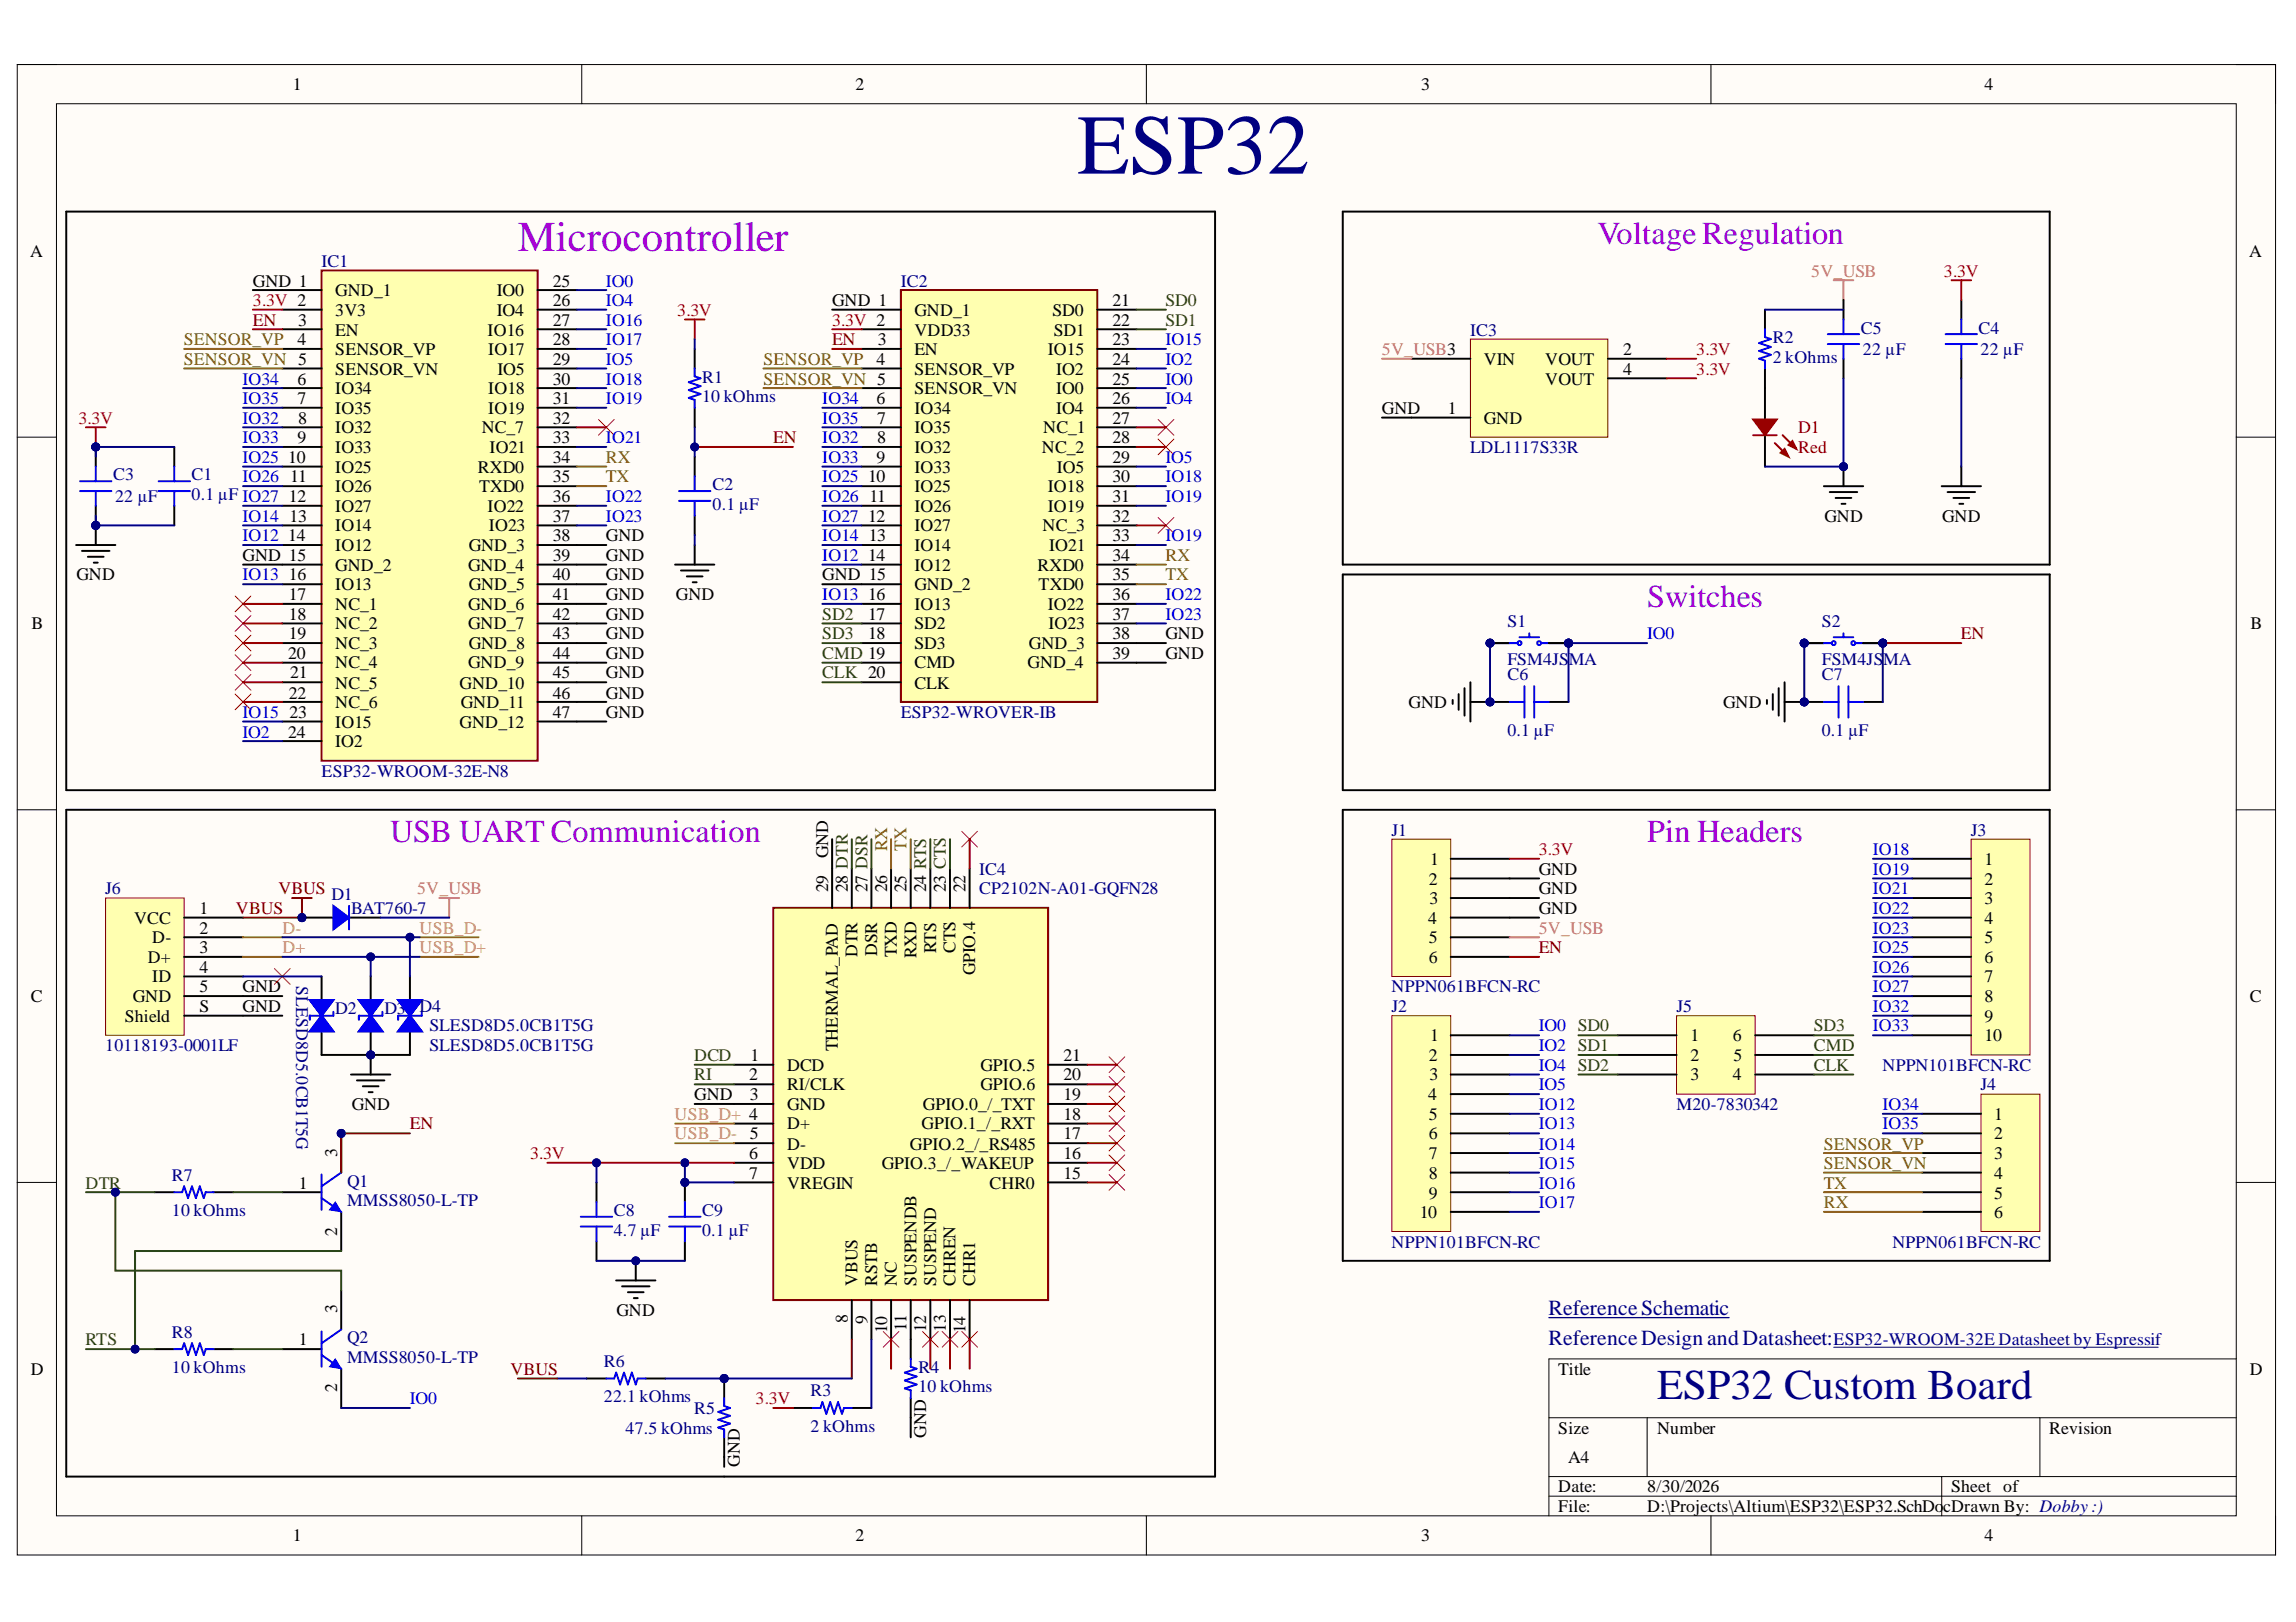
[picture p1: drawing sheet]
<svg xmlns="http://www.w3.org/2000/svg" width="297mm" height="210mm" viewBox="0 0 297 210" stroke-linecap="round" stroke-linejoin="round" font-family="sans-serif">
<defs><g id="words">
<text font-size="11" fill="#000080" x="139.4" y="22.5">ESP32</text>
<text font-size="5.5" fill="#90f" x="67" y="32.5">Microcontroller</text>
<text font-size="5.5" fill="#000080" x="214.4" y="181">ESP32 Custom Board</text>
<g font-size="4.1" fill="#90f">
<text x="206.7" y="31.6">VoltageRegulation</text>
<text x="213.1" y="78.6">Switches</text>
<text x="50.5" y="109">USB UART Communication</text>
<text x="213.1" y="109">Pin Headers</text>
</g>
<g font-size="2.8" fill="#000080">
<text x="200.3" y="170.2">ReferenceSchematic</text>
<text x="200.3" y="174">ReferenceDesignandDatasheet:</text>
</g>
<g font-size="2.3">
<text x="37.9" y="11.7">1</text>
<text x="110.7" y="11.7">2</text>
<text x="183.8" y="11.7">3</text>
<text x="256.7" y="11.7">4</text>
<text x="3.9" y="33.3">A</text>
<text x="291" y="33.3">A</text>
<text x="32.7" y="37.1">GND 1</text>
<text x="43.4" y="38.4">GND_1</text>
<text x="43.4" y="40.9">3V3</text>
<text x="64.3" y="38.4">IO0</text>
<text x="64.3" y="40.9">IO4</text>
<text x="71.5" y="37.1">25</text>
<text x="71.5" y="39.6">26</text>
<text x="107.7" y="39.6">GND 1</text>
<text x="118.3" y="40.9">GND_1</text>
<text x="136.2" y="40.9">SD0</text>
<text x="143.9" y="39.6">21</text>
<text x="38.5" y="44.7">4</text>
<text x="38.6" y="42.2">3</text>
<text x="43.4" y="43.4">EN</text>
<text x="43.4" y="46">SENSOR_VP</text>
<text x="63.1" y="43.4">IO16</text>
<text x="63.2" y="46">IO17</text>
<text x="71.5" y="42.2">27</text>
<text x="71.5" y="44.7">28</text>
<text x="71.5" y="47.2">29</text>
<text x="113.4" y="47.2">4</text>
<text x="113.6" y="44.7">3</text>
<text x="118.3" y="43.4">VDD33</text>
<text x="118.3" y="46">EN</text>
<text x="135.6" y="46">IO15</text>
<text x="136.3" y="43.4">SD1</text>
<text x="143.9" y="42.2">22</text>
<text x="143.9" y="44.7">23</text>
<text x="143.9" y="47.2">24</text>
<text x="192" y="47.2">VIN</text>
<text x="199.9" y="47.2">VOUT</text>
<text x="210" y="46">2</text>
<text x="38.5" y="49.8">6</text>
<text x="38.5" y="52.3">7</text>
<text x="43.4" y="48.5">SENSOR_VN</text>
<text x="43.4" y="51">IO34</text>
<text x="43.4" y="53.6">IO35</text>
<text x="63.2" y="51">IO18</text>
<text x="63.2" y="53.6">IO19</text>
<text x="64.4" y="48.5">IO5</text>
<text x="71.5" y="49.8">30</text>
<text x="71.5" y="52.3">31</text>
<text x="113.4" y="52.3">6</text>
<text x="118.3" y="48.5">SENSOR_VP</text>
<text x="118.3" y="51">SENSOR_VN</text>
<text x="118.3" y="53.6">IO34</text>
<text x="136.7" y="48.5">IO2</text>
<text x="136.7" y="51">IO0</text>
<text x="136.7" y="53.6">IO4</text>
<text x="143.9" y="49.8">25</text>
<text x="143.9" y="52.3">26</text>
<text x="178.8" y="53.6">GND</text>
<text x="187.3" y="53.6">1</text>
<text x="199.9" y="49.8">VOUT</text>
<text x="210" y="48.5">4</text>
<text x="37.3" y="59.9">10</text>
<text x="38.5" y="57.4">9</text>
<text x="38.6" y="54.8">8</text>
<text x="43.4" y="56.1">IO32</text>
<text x="43.4" y="58.6">IO33</text>
<text x="62.3" y="56.1">NC_7</text>
<text x="63.3" y="58.6">IO21</text>
<text x="71.5" y="54.8">32</text>
<text x="71.5" y="57.4">33</text>
<text x="71.5" y="59.9">34</text>
<text x="113.4" y="59.9">9</text>
<text x="113.5" y="54.8">7</text>
<text x="113.5" y="57.4">8</text>
<text x="118.3" y="56.1">IO35</text>
<text x="118.3" y="58.6">IO32</text>
<text x="134.8" y="58.6">NC_2</text>
<text x="135" y="56.1">NC_1</text>
<text x="143.9" y="54.8">27</text>
<text x="143.9" y="57.4">28</text>
<text x="143.9" y="59.9">29</text>
<text x="192" y="54.8">GND</text>
<text x="37.4" y="65">12</text>
<text x="37.5" y="62.4">11</text>
<text x="43.4" y="61.2">IO25</text>
<text x="43.4" y="63.7">IO26</text>
<text x="61.8" y="61.2">RXD0</text>
<text x="62" y="63.7">TXD0</text>
<text x="71.5" y="62.4">35</text>
<text x="71.5" y="65">36</text>
<text x="112.3" y="62.4">10</text>
<text x="112.5" y="65">11</text>
<text x="118.3" y="61.2">IO33</text>
<text x="118.3" y="63.7">IO25</text>
<text x="135.6" y="63.7">IO18</text>
<text x="136.7" y="61.2">IO5</text>
<text x="143.9" y="62.4">30</text>
<text x="143.9" y="65">31</text>
<text x="37.3" y="70">14</text>
<text x="37.5" y="67.5">13</text>
<text x="43.4" y="66.2">IO27</text>
<text x="43.4" y="68.8">IO14</text>
<text x="43.4" y="71.3">IO12</text>
<text x="60.6" y="71.3">GND_3</text>
<text x="63.1" y="66.2">IO22</text>
<text x="63.3" y="68.8">IO23</text>
<text x="71.5" y="67.5">37</text>
<text x="71.5" y="70">38</text>
<text x="78.4" y="70">GND</text>
<text x="112.3" y="67.5">12</text>
<text x="112.4" y="70">13</text>
<text x="118.3" y="66.2">IO26</text>
<text x="118.3" y="68.8">IO27</text>
<text x="118.3" y="71.3">IO14</text>
<text x="134.9" y="68.8">NC_3</text>
<text x="135.6" y="66.2">IO19</text>
<text x="135.7" y="71.3">IO21</text>
<text x="143.9" y="67.5">32</text>
<text x="143.9" y="70">33</text>
<text x="236" y="67.5">GND</text>
<text x="251.2" y="67.5">GND</text>
<text x="9.9" y="75.1">GND</text>
<text x="31.4" y="72.6">GND 15</text>
<text x="37.4" y="75.1">16</text>
<text x="37.4" y="77.6">17</text>
<text x="43.4" y="73.8">GND_2</text>
<text x="43.4" y="76.4">IO13</text>
<text x="60.5" y="73.8">GND_4</text>
<text x="60.6" y="76.4">GND_5</text>
<text x="71.5" y="72.6">39</text>
<text x="71.5" y="75.1">40</text>
<text x="71.5" y="77.6">41</text>
<text x="78.4" y="72.6">GND</text>
<text x="78.4" y="75.1">GND</text>
<text x="78.4" y="77.6">GND</text>
<text x="87.4" y="77.6">GND</text>
<text x="106.4" y="75.1">GND 15</text>
<text x="112.3" y="72.6">14</text>
<text x="112.3" y="77.6">16</text>
<text x="118.3" y="73.8">IO12</text>
<text x="118.3" y="76.4">GND_2</text>
<text x="134.2" y="73.8">RXD0</text>
<text x="134.4" y="76.4">TXD0</text>
<text x="143.9" y="72.6">34</text>
<text x="143.9" y="75.1">35</text>
<text x="143.9" y="77.6">36</text>
<text x="4.1" y="81.4">B</text>
<text x="37.4" y="80.2">18</text>
<text x="37.4" y="82.7">19</text>
<text x="43.4" y="78.9">NC_1</text>
<text x="43.4" y="81.4">NC_2</text>
<text x="43.4" y="84">NC_3</text>
<text x="60.5" y="78.9">GND_6</text>
<text x="60.5" y="81.4">GND_7</text>
<text x="60.6" y="84">GND_8</text>
<text x="71.5" y="80.2">42</text>
<text x="71.5" y="82.7">43</text>
<text x="78.4" y="80.2">GND</text>
<text x="78.4" y="82.7">GND</text>
<text x="112.3" y="80.2">17</text>
<text x="112.3" y="82.7">18</text>
<text x="118.3" y="78.9">IO13</text>
<text x="118.3" y="81.4">SD2</text>
<text x="118.3" y="84">SD3</text>
<text x="133.1" y="84">GND_3</text>
<text x="135.6" y="78.9">IO22</text>
<text x="135.6" y="81.4">IO23</text>
<text x="143.9" y="80.2">37</text>
<text x="143.9" y="82.7">38</text>
<text x="150.8" y="82.7">GND</text>
<text x="291.2" y="81.4">B</text>
<text x="37.3" y="85.2">20</text>
<text x="37.5" y="87.8">21</text>
<text x="43.4" y="86.5">NC_4</text>
<text x="43.4" y="89.1">NC_5</text>
<text x="59.4" y="89.1">GND_10</text>
<text x="60.5" y="86.5">GND_9</text>
<text x="71.5" y="85.2">44</text>
<text x="71.5" y="87.8">45</text>
<text x="78.4" y="85.2">GND</text>
<text x="78.4" y="87.8">GND</text>
<text x="118.3" y="86.5">CMD</text>
<text x="118.3" y="89.1">CLK</text>
<text x="132.9" y="86.5">GND_4</text>
<text x="143.9" y="85.2">39</text>
<text x="150.8" y="85.2">GND</text>
<text x="37.3" y="95.5">24</text>
<text x="37.4" y="90.4">22</text>
<text x="37.5" y="92.9">23</text>
<text x="43.4" y="91.7">NC_6</text>
<text x="43.4" y="94.2">IO15</text>
<text x="59.4" y="94.2">GND_12</text>
<text x="59.6" y="91.7">GND_11</text>
<text x="71.5" y="90.4">46</text>
<text x="71.5" y="92.9">47</text>
<text x="78.4" y="90.4">GND</text>
<text x="78.4" y="92.9">GND</text>
<text x="182.2" y="91.7">GND</text>
<text x="222.9" y="91.7">GND</text>
<text x="43.4" y="96.7">IO2</text>
<text x="107.1" y="111.1" transform="rotate(-90 107.1 111.1)">GND</text>
<text x="185" y="111.9">1</text>
<text x="199.1" y="113.2">GND</text>
<text x="256.7" y="111.9">1</text>
<text x="17.3" y="119.5">VCC</text>
<text x="25.8" y="118.3">1</text>
<text x="107.1" y="115.5" transform="rotate(-90 107.1 115.5)">29</text>
<text x="109.7" y="115.5" transform="rotate(-90 109.7 115.5)">28 DTR</text>
<text x="112.2" y="115.5" transform="rotate(-90 112.2 115.5)">27 DSR</text>
<text x="114.8" y="115.5" transform="rotate(-90 114.8 115.5)">26</text>
<text x="117.3" y="115.5" transform="rotate(-90 117.3 115.5)">25</text>
<text x="119.8" y="115.5" transform="rotate(-90 119.8 115.5)">24 RTS</text>
<text x="122.4" y="115.5" transform="rotate(-90 122.4 115.5)">23 CTS</text>
<text x="124.9" y="115.5" transform="rotate(-90 124.9 115.5)">22</text>
<text x="184.8" y="119.5">4</text>
<text x="184.9" y="114.5">2</text>
<text x="184.9" y="117">3</text>
<text x="199.1" y="115.7">GND</text>
<text x="199.1" y="118.3">GND</text>
<text x="256.7" y="114.5">2</text>
<text x="256.7" y="117">3</text>
<text x="256.7" y="119.5">4</text>
<text x="19.1" y="124.6">D+</text>
<text x="19.7" y="122.1">D-</text>
<text x="25.8" y="120.8">2</text>
<text x="25.8" y="123.3">3</text>
<text x="25.8" y="125.9">4</text>
<text x="110.9" y="123.8" transform="rotate(-90 110.9 123.8)">DTR</text>
<text x="113.5" y="123.8" transform="rotate(-90 113.5 123.8)">DSR</text>
<text x="116" y="123.8" transform="rotate(-90 116 123.8)">TXD</text>
<text x="118.6" y="124" transform="rotate(-90 118.6 124)">RXD</text>
<text x="121.1" y="123.3" transform="rotate(-90 121.1 123.3)">RTS</text>
<text x="123.6" y="123.3" transform="rotate(-90 123.6 123.3)">CTS</text>
<text x="184.9" y="122.1">5</text>
<text x="184.9" y="124.6">6</text>
<text x="256.7" y="122.1">5</text>
<text x="256.7" y="124.6">6</text>
<text x="4" y="129.7">C</text>
<text x="17.2" y="129.7">GND</text>
<text x="19.7" y="127.1">ID</text>
<text x="25.8" y="130.9">S</text>
<text x="25.8" y="128.4">5</text>
<text x="31.4" y="128.4">GND</text>
<text x="31.4" y="130.9">GND</text>
<text x="126.2" y="126.2" transform="rotate(-90 126.2 126.2)">GPIO.4</text>
<text x="256.7" y="127.1">7</text>
<text x="256.7" y="129.7">8</text>
<text x="291.1" y="129.7">C</text>
<text x="16.2" y="132.2">Shield</text>
<text x="97.1" y="137.3">1</text>
<text x="108.4" y="136" transform="rotate(-90 108.4 136)">THERMAL_PAD</text>
<text x="137.6" y="137.3">21</text>
<text x="184.9" y="137.3">2</text>
<text x="185" y="134.7">1</text>
<text x="218.7" y="134.7">1</text>
<text x="218.7" y="137.3">2</text>
<text x="224.2" y="134.7">6</text>
<text x="224.3" y="137.3">5</text>
<text x="256.7" y="132.2">9</text>
<text x="256.7" y="134.7">10</text>
<text x="45.5" y="143.6">GND</text>
<text x="89.8" y="142.4">GND</text>
<text x="96.9" y="139.8">2</text>
<text x="97" y="142.4">3</text>
<text x="101.8" y="138.5">DCD</text>
<text x="101.8" y="141.1">RI/CLK</text>
<text x="101.8" y="143.6">GND</text>
<text x="119.4" y="143.6">GPIO.0_/_TXT</text>
<text x="126.8" y="138.5">GPIO.5</text>
<text x="126.8" y="141.1">GPIO.6</text>
<text x="137.6" y="139.8">20</text>
<text x="137.6" y="142.4">19</text>
<text x="184.8" y="142.4">4</text>
<text x="184.9" y="139.8">3</text>
<text x="218.7" y="139.8">3</text>
<text x="224.2" y="139.8">4</text>
<text x="43.6" y="149.7" transform="rotate(-90 43.6 149.7)">3</text>
<text x="97" y="147.4">5</text>
<text x="101.8" y="146.2">D+</text>
<text x="101.8" y="148.8">D-</text>
<text x="117.7" y="148.8">GPIO.2_/_RS485</text>
<text x="119.2" y="146.2">GPIO.1_/_RXT</text>
<text x="137.6" y="144.9">18</text>
<text x="137.6" y="147.4">17</text>
<text x="184.9" y="144.9">5</text>
<text x="184.9" y="147.4">6</text>
<text x="258" y="144.9">1</text>
<text x="258" y="147.4">2</text>
<text x="38.6" y="153.8">1</text>
<text x="96.9" y="150">6</text>
<text x="96.9" y="152.6">7</text>
<text x="101.8" y="151.3">VDD</text>
<text x="101.8" y="153.8">VREGIN</text>
<text x="114.1" y="151.3">GPIO.3_/_WAKEUP</text>
<text x="128" y="153.8">CHR0</text>
<text x="137.6" y="150">16</text>
<text x="137.6" y="152.6">15</text>
<text x="184.9" y="150">7</text>
<text x="184.9" y="152.6">8</text>
<text x="184.9" y="155.1">9</text>
<text x="258" y="150">3</text>
<text x="258" y="152.6">4</text>
<text x="258" y="155.1">5</text>
<text x="43.6" y="159.9" transform="rotate(-90 43.6 159.9)">2</text>
<text x="183.7" y="157.6">10</text>
<text x="258" y="157.6">6</text>
<text x="110.9" y="166.4" transform="rotate(-90 110.9 166.4)">VBUS</text>
<text x="113.5" y="166.4" transform="rotate(-90 113.5 166.4)">RSTB</text>
<text x="116" y="166.4" transform="rotate(-90 116 166.4)">NC</text>
<text x="118.6" y="166.4" transform="rotate(-90 118.6 166.4)">SUSPENDB</text>
<text x="121.1" y="166.4" transform="rotate(-90 121.1 166.4)">SUSPEND</text>
<text x="123.6" y="166.4" transform="rotate(-90 123.6 166.4)">CHREN</text>
<text x="126.2" y="166.4" transform="rotate(-90 126.2 166.4)">CHR1</text>
<text x="43.6" y="170" transform="rotate(-90 43.6 170)">3</text>
<text x="79.7" y="170.3">GND</text>
<text x="109.7" y="171.2" transform="rotate(-90 109.7 171.2)">8</text>
<text x="112.2" y="171.3" transform="rotate(-90 112.2 171.3)">9</text>
<text x="114.8" y="172.5" transform="rotate(-90 114.8 172.5)">10</text>
<text x="117.3" y="172.3" transform="rotate(-90 117.3 172.3)">11</text>
<text x="119.8" y="172.4" transform="rotate(-90 119.8 172.4)">12</text>
<text x="122.4" y="172.3" transform="rotate(-90 122.4 172.3)">13</text>
<text x="124.9" y="172.5" transform="rotate(-90 124.9 172.5)">14</text>
<text x="4" y="177.9">D</text>
<text x="38.6" y="174.1">1</text>
<text x="201.6" y="177.9">Title</text>
<text x="291.1" y="177.9">D</text>
<text x="43.6" y="180.2" transform="rotate(-90 43.6 180.2)">2</text>
<text x="201.6" y="185.5">Size</text>
<text x="214.4" y="185.5">Number</text>
<text x="265.1" y="185.5">Revision</text>
<text x="95.7" y="189.8" transform="rotate(-90 95.7 189.8)">GND</text>
<text x="119.8" y="186" transform="rotate(-90 119.8 186)">GND</text>
<text x="202.9" y="189.3">A4</text>
<text x="201.6" y="193.1">Date:</text>
<text x="201.6" y="195.7">File:</text>
<text x="213.1" y="193.1">8/30/2026</text>
<text x="213.1" y="195.7">D:\Projects\Altium\ESP32\ESP32.SchDo</text>
<text x="251.4" y="195.7">cDrawn By: Dobby:)</text>
<text x="252.4" y="193.1">Sheet of</text>
<text x="37.9" y="199.5">1</text>
<text x="110.7" y="199.5">2</text>
<text x="183.8" y="199.5">3</text>
<text x="256.7" y="199.5">4</text>
</g>
<g font-size="2.3" fill="#000080">
<text x="41.6" y="34.6">IC1</text>
<text x="116.5" y="37.1">IC2</text>
<text x="190.2" y="43.4">IC3</text>
<text x="229.3" y="47">2 kOhms</text>
<text x="229.3" y="44.4">R2</text>
<text x="240.8" y="43.2">C5</text>
<text x="241" y="46">22 µF</text>
<text x="256" y="43.2">C4</text>
<text x="256.2" y="46">22 µF</text>
<text x="90.8" y="52">10 kOhms</text>
<text x="90.8" y="49.5">R1</text>
<text x="190.2" y="58.6">LDL1117S33R</text>
<text x="14.6" y="62.2">C3</text>
<text x="14.9" y="65">22 µF</text>
<text x="24.8" y="64.7">0.1 µF IO27</text>
<text x="24.8" y="62.2">C1</text>
<text x="92.2" y="66">0.1 µF</text>
<text x="92.2" y="63.4">C2</text>
<text x="195" y="81.2">S1</text>
<text x="235.7" y="81.2">S2</text>
<text x="195" y="86">FSM4JSMA</text>
<text x="195" y="88">C6</text>
<text x="235.7" y="86">FSM4JSMA</text>
<text x="235.7" y="88">C7</text>
<text x="116.5" y="92.9">ESP32-WROVER-IB</text>
<text x="195" y="95.2">0.1 µF</text>
<text x="235.7" y="95.2">0.1 µF</text>
<text x="41.6" y="100.5">ESP32-WROOM-32E-N8</text>
<text x="126.7" y="113.2">IC4</text>
<text x="180" y="108.1">J1</text>
<text x="255" y="108.1">J3</text>
<text x="13.6" y="115.7">J6</text>
<text x="42.9" y="116.5">D1</text>
<text x="45.4" y="118.3">BAT760-7</text>
<text x="126.7" y="115.7">CP2102N-A01-GQFN28</text>
<text x="38.3" y="127.7" transform="rotate(90 38.3 127.7)">SLESD8D5.0CB1T5G</text>
<text x="43.4" y="131.2">D2</text>
<text x="49.7" y="131.2">D3</text>
<text x="54.3" y="130.9">D4</text>
<text x="180" y="128.4">NPPN061BFCN-RC</text>
<text x="180" y="130.9">J2</text>
<text x="216.9" y="130.9">J5</text>
<text x="13.6" y="136">10118193-0001LF</text>
<text x="55.6" y="133.5">SLESD8D5.0CB1T5G</text>
<text x="55.6" y="136">SLESD8D5.0CB1T5G</text>
<text x="216.9" y="143.6">M20-7830342</text>
<text x="243.5" y="138.5">NPPN101BFCN-RC</text>
<text x="256.2" y="141.1">J4</text>
<text x="22.2" y="152.8">R7</text>
<text x="44.9" y="153.6">Q1</text>
<text x="22.2" y="157.4">10 kOhms</text>
<text x="44.9" y="156.1">MMSS8050-L-TP</text>
<text x="79.4" y="159.9">4.7 µF</text>
<text x="79.4" y="157.4">C8</text>
<text x="90.8" y="159.9">0.1 µF</text>
<text x="90.8" y="157.4">C9</text>
<text x="180" y="161.4">NPPN101BFCN-RC</text>
<text x="244.8" y="161.4">NPPN061BFCN-RC</text>
<text x="22.2" y="173.1">R8</text>
<text x="44.9" y="173.9">Q2</text>
<text x="22.2" y="177.7">10 kOhms</text>
<text x="44.9" y="176.4">MMSS8050-L-TP</text>
<text x="78.1" y="176.9">R6</text>
<text x="118.8" y="177.7">R4</text>
<text x="237.2" y="174.1">ESP32-WROOM-32E Datasheet by Espressif</text>
<text x="78.1" y="181.5">22.1 kOhms</text>
<text x="80.9" y="185.5">47.5 kOhms</text>
<text x="89.8" y="183">R5</text>
<text x="104.9" y="185.3">2 kOhms</text>
<text x="104.9" y="180.7">R3</text>
<text x="118.8" y="180.2">10 kOhms</text>
</g>
<g font-size="2.3" fill="#e06666">
<text x="234.3" y="35.8">5V_USB</text>
<text x="178.8" y="46">5V_USB3</text>
<text x="54" y="115.7">5V_USB</text>
<text x="199.1" y="120.8">5V_USB</text>
</g>
<g font-size="2.3" fill="#f00">
<text x="251.5" y="35.8">3.3V</text>
<text x="32.7" y="39.6">3.3V 2</text>
<text x="87.6" y="40.9">3.3V</text>
<text x="107.7" y="42.2">3.3V 2</text>
<text x="219.4" y="46">3.3V</text>
<text x="219.4" y="48.5">3.3V</text>
<text x="10.1" y="54.8">3.3V</text>
<text x="199.1" y="110.7">3.3V</text>
<text x="68.6" y="150">3.3V</text>
<text x="97.8" y="181.7">3.3V</text>
</g>
<g font-size="2.3" fill="#00f">
<text x="78.4" y="39.6">IO4</text>
<text x="78.4" y="37.1">IO0</text>
<text x="78.4" y="47.2">IO5</text>
<text x="78.4" y="44.7">IO17</text>
<text x="78.4" y="42.2">IO16</text>
<text x="150.8" y="44.7">IO15</text>
<text x="150.8" y="47.2">IO2</text>
<text x="31.4" y="49.8">IO34</text>
<text x="31.4" y="52.3">IO35</text>
<text x="78.4" y="52.3">IO19</text>
<text x="78.4" y="49.8">IO18</text>
<text x="106.4" y="52.3">IO34</text>
<text x="150.8" y="49.8">IO0</text>
<text x="150.8" y="52.3">IO4</text>
<text x="31.4" y="54.8">IO32</text>
<text x="31.4" y="57.4">IO33</text>
<text x="31.4" y="59.9">IO25</text>
<text x="78.4" y="57.4">IO21</text>
<text x="106.4" y="54.8">IO35</text>
<text x="106.4" y="57.4">IO32</text>
<text x="106.4" y="59.9">IO33</text>
<text x="150.8" y="59.9">IO5</text>
<text x="31.4" y="62.4">IO26</text>
<text x="78.4" y="65">IO22</text>
<text x="106.4" y="62.4">IO25</text>
<text x="106.4" y="65">IO26</text>
<text x="150.8" y="62.4">IO18</text>
<text x="150.8" y="65">IO19</text>
<text x="31.4" y="67.5">IO14</text>
<text x="31.4" y="70">IO12</text>
<text x="78.4" y="67.5">IO23</text>
<text x="106.4" y="67.5">IO27</text>
<text x="106.4" y="70">IO14</text>
<text x="150.8" y="70">IO19</text>
<text x="31.4" y="75.1">IO13</text>
<text x="106.4" y="72.6">IO12</text>
<text x="106.4" y="77.6">IO13</text>
<text x="150.8" y="77.6">IO22</text>
<text x="150.8" y="80.2">IO23</text>
<text x="213.1" y="82.7">IO0</text>
<text x="31.4" y="92.9">IO15</text>
<text x="31.4" y="95.5">IO2</text>
<text x="242.3" y="110.7">IO18</text>
<text x="242.3" y="113.2">IO19</text>
<text x="242.3" y="115.7">IO21</text>
<text x="242.3" y="118.3">IO22</text>
<text x="242.3" y="120.8">IO23</text>
<text x="242.3" y="123.3">IO25</text>
<text x="242.3" y="125.9">IO26</text>
<text x="242.3" y="128.4">IO27</text>
<text x="242.3" y="130.9">IO32</text>
<text x="199.1" y="133.5">IO0 SD0</text>
<text x="199.1" y="136">IO2 SD1</text>
<text x="242.3" y="133.5">IO33</text>
<text x="199.1" y="138.5">IO4 SD2</text>
<text x="199.1" y="141.1">IO5</text>
<text x="199.1" y="143.6">IO12</text>
<text x="243.5" y="143.6">IO34</text>
<text x="199.1" y="146.2">IO13</text>
<text x="199.1" y="148.8">IO14</text>
<text x="243.5" y="146.2">IO35</text>
<text x="199.1" y="151.3">IO15</text>
<text x="199.1" y="153.8">IO16</text>
<text x="199.1" y="156.4">IO17</text>
<text x="53" y="181.7">IO0</text>
</g>
<g font-size="2.3" fill="#274e13">
<text x="150.8" y="39.6">SD0</text>
<text x="150.8" y="42.2">SD1</text>
<text x="106.4" y="80.2">SD2</text>
<text x="106.4" y="82.7">SD3</text>
<text x="106.4" y="85.2">CMD 19</text>
<text x="106.4" y="87.8">CLK 20</text>
<text x="89.8" y="137.3">DCD</text>
<text x="234.7" y="136">CMD</text>
<text x="234.7" y="133.5">SD3</text>
<text x="89.8" y="139.8">RI</text>
<text x="234.7" y="138.5">CLK</text>
<text x="11.1" y="153.8">DTR</text>
<text x="11.1" y="174.1">RTS</text>
</g>
<g font-size="2.3" fill="#7f6000">
<text x="23.8" y="44.7">SENSOR_VP</text>
<text x="23.8" y="47.2">SENSOR_VN 5</text>
<text x="98.8" y="47.2">SENSOR_VP</text>
<text x="98.8" y="49.8">SENSOR_VN 5</text>
<text x="78.4" y="59.9">RX</text>
<text x="78.4" y="62.4">TX</text>
<text x="150.8" y="72.6">RX</text>
<text x="150.8" y="75.1">TX</text>
<text x="114.8" y="110.2" transform="rotate(-90 114.8 110.2)">RX</text>
<text x="117.3" y="110.1" transform="rotate(-90 117.3 110.1)">TX</text>
<text x="235.9" y="148.8">SENSOR_VP</text>
<text x="235.9" y="151.3">SENSOR_VN</text>
<text x="235.9" y="153.8">TX</text>
<text x="235.9" y="156.4">RX</text>
</g>
<g font-size="2.3" fill="#800000">
<text x="32.7" y="42.2">EN</text>
<text x="107.7" y="44.7">EN</text>
<text x="100" y="57.4">EN</text>
<text x="253.7" y="82.7">EN</text>
<text x="30.5" y="118.3">VBUS</text>
<text x="36" y="115.7">VBUS</text>
<text x="199.1" y="123.3">EN</text>
<text x="53" y="146.2">EN</text>
<text x="66" y="177.9">VBUS</text>
</g>
<g font-size="2.3" fill="#980000">
<text x="232.6" y="56.1">D1</text>
<text x="232.6" y="58.6">Red</text>
</g>
<g font-size="2.3" fill="#e69138">
<text x="36.5" y="120.8">D-</text>
<text x="36.5" y="123.3">D+</text>
<text x="54.3" y="123.3">USB_D+</text>
<text x="54.3" y="120.8">USB_D-</text>
<text x="87.3" y="144.9">USB_D+ 4</text>
<text x="87.3" y="147.4">USB_D-</text>
</g>
</g></defs>
<path d="M2.2 8.4h292.2v192.8h-292.2z" fill-rule="evenodd" fill="#fffcf8"/>
<path d="M2.2 8.4h292.2v192.8h-292.2z" fill="none" stroke="#000" stroke-width=".13"/>
<path d="M7.3 13.4h282v182.8h-282z" fill-rule="evenodd" fill="#fffcf8"/>
<g fill="none" stroke="#000" stroke-width=".13">
<path d="M2.2 8.3h5.1M7.3 13.4h282v182.8h-282zM75.3 8.3v5.1M148.3 8.3v5.1M221.4 8.4v5M289.3 8.4h5.1v5M2.2 56.6h5.1M289.3 56.6h5.1M2.2 104.8h5.1M289.3 104.8h5.1M2.2 153h5.1M289.3 153h5.1"/>
<path d="M289.3 175.9h-88.9v20.3M75.3 196.2v5M148.3 196.2v5M200.4 183.5h88.9M200.4 191.1h88.9M200.4 193.6h88.9M213.1 183.5v7.6M221.4 196.2v5M251.2 191.1v5.1M263.9 183.5v7.6M294.4 196.2v5"/>
</g>
<path d="M237.2 174.3h42" fill="none" stroke="#000080" stroke-width=".13"/>
<path d="M41.6 35h27.9v63.4h-27.9z" fill-rule="evenodd" fill="#ffffb0"/>
<path d="M41.6 35h27.9v63.4h-27.9z" fill="none" stroke="#800000" stroke-width=".25"/>
<g fill="none" stroke="#000" stroke-width=".25">
<path d="M36.5 37.5h5.1M69.5 37.5h5.1M36.5 40.1h5.1M36.5 42.6h5.1M36.5 45.2h5.1M36.5 47.7h5.1M36.5 50.2h5.1M36.5 52.8h5.1M36.5 55.3h5.1M36.5 57.8h5.1M69.5 40.1h5.1M69.5 42.6h5.1"/>
<path d="M69.5 45.2h5.1M69.5 47.7h5.1M69.5 50.2h5.1M69.5 52.8h5.1M69.5 55.3h5.1M69.5 57.8h5.1M36.5 60.4h5.1M36.5 62.9h5.1M36.5 65.5h5.1M36.5 68h5.1M36.5 70.5h5.1M36.5 73.1h5.1"/>
<path d="M36.5 75.6h5.1M36.5 78.1h5.1M69.5 60.4h5.1M69.5 62.9h5.1M69.5 65.5h5.1M69.5 68h5.1M69.5 70.5h5.1M69.5 73.1h5.1M69.5 75.6h5.1M69.5 78.1h5.1M36.5 80.7h5.1M36.5 83.2h5.1"/>
<path d="M36.5 85.8h5.1M36.5 88.3h5.1M36.5 90.8h5.1M36.5 93.4h5.1M36.5 95.9h5.1M69.5 80.7h5.1M69.5 83.2h5.1M69.5 85.8h5.1M69.5 88.3h5.1M69.5 90.8h5.1M69.5 93.4h5.1"/>
</g>
<path d="M200.4 170.5h23.3" fill="none" stroke="#000080" stroke-width=".17"/>
<path d="M11.1 55.3h2.6M12.4 55.3v2.5" fill="none" stroke="#f00" stroke-width=".25"/>
<circle cx="12.4" cy="57.8" r=".51" fill="#000080"/>
<circle cx="12.4" cy="57.8" r=".51" fill="none" stroke="#000080" stroke-width=".13"/>
<path d="M116.5 37.5h25.5v53.3h-25.5z" fill-rule="evenodd" fill="#ffffb0"/>
<path d="M116.5 37.5h25.5v53.3h-25.5z" fill="none" stroke="#800000" stroke-width=".25"/>
<g fill="none" stroke="#000" stroke-width=".25">
<path d="M111.5 40.1h5M111.5 42.6h5M111.5 45.2h5M111.5 47.7h5M111.5 50.2h5M111.5 52.8h5M111.5 55.3h5M111.5 57.8h5M142 40.1h5M142 42.6h5M142 45.2h5M142 47.7h5"/>
<path d="M142 50.2h5M142 52.8h5M142 55.3h5M142 57.8h5M9.8 70.5h5.1M10.6 71.3h3.6M11.4 72.1h2M12.1 72.8h.5M12.4 68v2.5M111.5 60.4h5M111.5 62.9h5M111.5 65.5h5"/>
<path d="M111.5 68h5M111.5 70.5h5M111.5 73.1h5M111.5 75.6h5M111.5 78.1h5M142 60.4h5M142 62.9h5M142 65.5h5M142 68h5M142 70.5h5M142 73.1h5M142 75.6h5"/>
<path d="M142 78.1h5M111.5 80.7h5M111.5 83.2h5M111.5 85.8h5M111.5 88.3h5M142 80.7h5M142 83.2h5M142 85.8h5"/>
</g>
<circle cx="12.4" cy="68" r=".51" fill="#000080"/>
<circle cx="12.4" cy="68" r=".51" fill="none" stroke="#000080" stroke-width=".13"/>
<path d="M88.6 41.3h2.5M89.9 41.3v2.6" fill="none" stroke="#f00" stroke-width=".25"/>
<path d="M8.6 27.4h148.6v74.9h-148.6zM22.5 57.8v2.6M89.9 59.1v2.5M22.5 65.5v2.5M87.3 73.1h5.1M88.1 73.8h3.6M88.9 74.6h2M89.6 75.4h.5M89.9 66.7v2.6M89.9 70.5v2.6" fill="none" stroke="#000" stroke-width=".25"/>
<g fill="none" stroke="#f00" stroke-width=".13">
<path d="M77.4 54.3l2.1 2M79.5 54.3l-2.1 2M149.8 54.3l2.1 2M149.8 56.8l2.1 2.1M151.9 54.3l-2.1 2M151.9 56.8l-2.1 2.1M30.4 77.1l2.1 2.1M30.4 79.7l2.1 2M32.5 77.1l-2.1 2.1M32.5 79.7l-2.1 2M149.8 67l2.1 2M151.9 67l-2.1 2"/>
<path d="M30.4 82.2l2.1 2M30.4 84.7l2.1 2.1M30.4 87.3l2.1 2M30.4 89.8l2.1 2M32.5 82.2l-2.1 2M32.5 84.7l-2.1 2.1M32.5 87.3l-2.1 2M32.5 89.8l-2.1 2"/>
</g>
<path d="M20.5 62.3h4.1M20.5 63.6h4.1M22.5 60.4v1.9M22.5 63.6v1.9M87.8 63.6h4.1M87.8 64.8h4.1M89.9 61.6v2M89.9 64.8v1.9" fill="none" stroke="#00f" stroke-width=".25"/>
<circle cx="12.4" cy="68" r=".51" fill="#000080"/>
<circle cx="12.4" cy="68" r=".51" fill="none" stroke="#000080" stroke-width=".13"/>
<circle cx="12.4" cy="57.8" r=".51" fill="#000080"/>
<circle cx="12.4" cy="57.8" r=".51" fill="none" stroke="#000080" stroke-width=".13"/>
<path d="M12.4 65.5v2.5" fill="none" stroke="#000" stroke-width=".25"/>
<circle cx="12.4" cy="68" r=".51" fill="#000080"/>
<circle cx="12.4" cy="68" r=".51" fill="none" stroke="#000080" stroke-width=".13"/>
<path d="M12.4 57.8v2.6" fill="none" stroke="#000" stroke-width=".25"/>
<circle cx="12.4" cy="57.8" r=".51" fill="#000080"/>
<circle cx="12.4" cy="57.8" r=".51" fill="none" stroke="#000080" stroke-width=".13"/>
<path d="M89.9 47.7v1l.7 .3-1.5 .5 1.5 .5-1.5 .5 1.5 .5-1.5 .5 .8 .3v1M10.4 62.3h4M10.4 63.6h4M12.4 60.4v1.9M12.4 63.6v1.9" fill="none" stroke="#00f" stroke-width=".25"/>
<path d="M89.9 45.2v2.5M89.9 52.8v2.5" fill="none" stroke="#000" stroke-width=".25"/>
<path d="M190.2 43.9h17.8v12.7h-17.8z" fill-rule="evenodd" fill="#ffffb0"/>
<path d="M190.2 43.9h17.8v12.7h-17.8z" fill="none" stroke="#800000" stroke-width=".13"/>
<g fill="none" stroke="#000" stroke-width=".25">
<path d="M238.5 38.8v2.5M253.7 38.8v2.5M182.6 46.4h7.6M182.6 54h7.6M208 46.4h7.6M208 49h7.6M238.5 46.4v2.6M253.7 46.4v2.6M236 62.9h5M236.7 63.7h3.6M237.5 64.4h2M238.2 65.2h.5"/>
<path d="M238.5 60.4v2.5M251.2 62.9h5.1M252 63.7h3.5M252.7 64.4h2.1M253.5 65.2h.5M253.7 60.4v2.5"/>
</g>
<path d="M236.5 43.2h4M236.5 44.5h4M238.5 41.3v1.9M238.5 44.5v1.9M251.7 43.2h4.1M251.7 44.5h4.1M253.7 41.3v1.9M253.7 44.5v1.9" fill="none" stroke="#00f" stroke-width=".25"/>
<path d="M252.5 36.3h2.5M253.7 36.3v2.5" fill="none" stroke="#f00" stroke-width=".25"/>
<path d="M237.2 36.3h2.6M238.5 36.3v2.5" fill="none" stroke="#e06666" stroke-width=".25"/>
<circle cx="238.5" cy="60.4" r=".51" fill="#000080"/>
<circle cx="238.5" cy="60.4" r=".51" fill="none" stroke="#000080" stroke-width=".13"/>
<path d="M228.3 40.1v2.5M228.3 47.7v6.6M228.3 56.3v4.1" fill="none" stroke="#000" stroke-width=".25"/>
<path d="M228.3 42.6v1l.8 .3-1.5 .5 1.5 .5-1.5 .5 1.5 .5-1.5 .5 .7 .3v1" fill="none" stroke="#00f" stroke-width=".25"/>
<path d="M226.8 56.3h3.1" fill="none" stroke="#980000" stroke-width=".25"/>
<path d="M226.8 54.3h3.1l-1.6 2z" fill="#980000"/>
<path d="M226.8 54.3h3.1l-1.6 2zM230.6 56.3l1.3 1.3" fill="none" stroke="#980000" stroke-width=".25"/>
<path d="M231.4 57.6l.5-.5 .5 1z" fill="#980000"/>
<path d="M229.6 57.3l1.5 1.6M231.4 57.6l.5-.5 .5 1z" fill="none" stroke="#980000" stroke-width=".25"/>
<path d="M230.4 58.6l.5-.5 .5 1z" fill="#980000"/>
<path d="M230.4 58.6l.5-.5 .5 1z" fill="none" stroke="#980000" stroke-width=".25"/>
<path d="M173.7 27.4h91.5v45.7h-91.5z" fill="none" stroke="#000" stroke-width=".25"/>
<circle cx="192.8" cy="83.2" r=".51" fill="#000080"/>
<circle cx="192.8" cy="83.2" r=".51" fill="none" stroke="#000080" stroke-width=".13"/>
<circle cx="192.8" cy="83.2" r=".51" fill="#000080"/>
<circle cx="192.8" cy="83.2" r=".51" fill="none" stroke="#000080" stroke-width=".13"/>
<circle cx="202.9" cy="83.2" r=".51" fill="#000080"/>
<circle cx="202.9" cy="83.2" r=".51" fill="none" stroke="#000080" stroke-width=".13"/>
<circle cx="202.9" cy="83.2" r=".51" fill="#000080"/>
<circle cx="202.9" cy="83.2" r=".51" fill="none" stroke="#000080" stroke-width=".13"/>
<path d="M192.8 83.2h2.5" fill="none" stroke="#000" stroke-width=".25"/>
<circle cx="192.8" cy="83.2" r=".51" fill="#000080"/>
<circle cx="192.8" cy="83.2" r=".51" fill="none" stroke="#000080" stroke-width=".13"/>
<path d="M192.8 83.2h2.5" fill="none" stroke="#000" stroke-width=".25"/>
<circle cx="192.8" cy="83.2" r=".51" fill="#000080"/>
<circle cx="192.8" cy="83.2" r=".51" fill="none" stroke="#000080" stroke-width=".13"/>
<g fill="none" stroke="#00f" stroke-width=".25">
<path d="M195.3 83.2h1M196.6 82.5h2.5M197.9 82v.5M199.4 83.2h1"/>
<circle cx="196.6" cy="83.2" r=".25"/>
<circle cx="199.1" cy="83.2" r=".25"/>
</g>
<path d="M200.4 83.2h2.5" fill="none" stroke="#000" stroke-width=".25"/>
<circle cx="202.9" cy="83.2" r=".51" fill="#000080"/>
<circle cx="202.9" cy="83.2" r=".51" fill="none" stroke="#000080" stroke-width=".13"/>
<path d="M200.4 83.2h2.5" fill="none" stroke="#000" stroke-width=".25"/>
<circle cx="202.9" cy="83.2" r=".51" fill="#000080"/>
<circle cx="202.9" cy="83.2" r=".51" fill="none" stroke="#000080" stroke-width=".13"/>
<circle cx="233.4" cy="83.2" r=".51" fill="#000080"/>
<circle cx="233.4" cy="83.2" r=".51" fill="none" stroke="#000080" stroke-width=".13"/>
<circle cx="233.4" cy="83.2" r=".51" fill="#000080"/>
<circle cx="233.4" cy="83.2" r=".51" fill="none" stroke="#000080" stroke-width=".13"/>
<circle cx="243.6" cy="83.2" r=".51" fill="#000080"/>
<circle cx="243.6" cy="83.2" r=".51" fill="none" stroke="#000080" stroke-width=".13"/>
<circle cx="243.6" cy="83.2" r=".51" fill="#000080"/>
<circle cx="243.6" cy="83.2" r=".51" fill="none" stroke="#000080" stroke-width=".13"/>
<path d="M233.4 83.2h2.6" fill="none" stroke="#000" stroke-width=".25"/>
<circle cx="233.4" cy="83.2" r=".51" fill="#000080"/>
<circle cx="233.4" cy="83.2" r=".51" fill="none" stroke="#000080" stroke-width=".13"/>
<path d="M233.4 83.2h2.6" fill="none" stroke="#000" stroke-width=".25"/>
<circle cx="233.4" cy="83.2" r=".51" fill="#000080"/>
<circle cx="233.4" cy="83.2" r=".51" fill="none" stroke="#000080" stroke-width=".13"/>
<g fill="none" stroke="#00f" stroke-width=".25">
<path d="M236 83.2h1M237.2 82.5h2.6M238.5 82v.5M240 83.2h1"/>
<circle cx="237.2" cy="83.2" r=".25"/>
<circle cx="239.8" cy="83.2" r=".25"/>
</g>
<path d="M241 83.2h2.6" fill="none" stroke="#000" stroke-width=".25"/>
<circle cx="243.6" cy="83.2" r=".51" fill="#000080"/>
<circle cx="243.6" cy="83.2" r=".51" fill="none" stroke="#000080" stroke-width=".13"/>
<path d="M241 83.2h2.6" fill="none" stroke="#000" stroke-width=".25"/>
<circle cx="243.6" cy="83.2" r=".51" fill="#000080"/>
<circle cx="243.6" cy="83.2" r=".51" fill="none" stroke="#000080" stroke-width=".13"/>
<circle cx="192.8" cy="90.8" r=".51" fill="#000080"/>
<circle cx="192.8" cy="90.8" r=".51" fill="none" stroke="#000080" stroke-width=".13"/>
<path d="M192.8 90.8h2.5M200.4 90.8h2.5" fill="none" stroke="#000" stroke-width=".25"/>
<circle cx="192.8" cy="90.8" r=".51" fill="#000080"/>
<circle cx="192.8" cy="90.8" r=".51" fill="none" stroke="#000080" stroke-width=".13"/>
<path d="M195.3 90.8h1.9M197.2 88.8v4.1M198.5 90.8h1.9M198.5 88.8v4.1" fill="none" stroke="#00f" stroke-width=".25"/>
<circle cx="233.4" cy="90.8" r=".51" fill="#000080"/>
<circle cx="233.4" cy="90.8" r=".51" fill="none" stroke="#000080" stroke-width=".13"/>
<path d="M233.4 90.8h2.6M241 90.8h2.6" fill="none" stroke="#000" stroke-width=".25"/>
<circle cx="233.4" cy="90.8" r=".51" fill="#000080"/>
<circle cx="233.4" cy="90.8" r=".51" fill="none" stroke="#000080" stroke-width=".13"/>
<path d="M236 90.8h1.9M237.9 88.8v4.1M239.1 90.8h1.9M239.1 88.8v4.1" fill="none" stroke="#00f" stroke-width=".25"/>
<path d="M187.9 90.6v.5M188.7 89.8v2.1M189.5 89.1v3.5M190.2 88.3v5.1M190.2 90.8h2.6" fill="none" stroke="#000" stroke-width=".25"/>
<circle cx="192.8" cy="90.8" r=".51" fill="#000080"/>
<circle cx="192.8" cy="90.8" r=".51" fill="none" stroke="#000080" stroke-width=".13"/>
<path d="M228.6 90.6v.5M229.4 89.8v2.1M230.1 89.1v3.5M230.9 88.3v5.1M230.9 90.8h2.5" fill="none" stroke="#000" stroke-width=".25"/>
<circle cx="233.4" cy="90.8" r=".51" fill="#000080"/>
<circle cx="233.4" cy="90.8" r=".51" fill="none" stroke="#000080" stroke-width=".13"/>
<path d="M173.7 74.3h91.5v28h-91.5z" fill="none" stroke="#000" stroke-width=".25"/>
<path d="M255 108.6h7.6v27.9h-7.6z" fill-rule="evenodd" fill="#ffffb0"/>
<path d="M255 108.6h7.6v27.9h-7.6z" fill="none" stroke="#800000" stroke-width=".13"/>
<path d="M247.4 111.1h7.6M247.4 113.7h7.6M247.4 116.2h7.6M247.4 118.7h7.6M247.4 121.3h7.6M247.4 123.8h7.6M247.4 126.4h7.6M247.4 128.9h7.6M247.4 131.4h7.6M247.4 134h7.6" fill="none" stroke="#000" stroke-width=".25"/>
<path d="M216.9 131.4h10.2v10.2h-10.2z" fill-rule="evenodd" fill="#ffffb0"/>
<path d="M216.9 131.4h10.2v10.2h-10.2z" fill="none" stroke="#800000" stroke-width=".13"/>
<path d="M209.3 139.1h7.6M209.3 134h7.6M209.3 136.5h7.6M227.1 139.1h7.6M227.1 134h7.6M227.1 136.5h7.6" fill="none" stroke="#000" stroke-width=".25"/>
<path d="M180.1 108.6h7.6v17.8h-7.6z" fill-rule="evenodd" fill="#ffffb0"/>
<path d="M180.1 108.6h7.6v17.8h-7.6z" fill="none" stroke="#800000" stroke-width=".13"/>
<path d="M187.7 111.1h7.6M187.7 113.7h7.6M187.7 116.2h7.6M187.7 118.7h7.6M187.7 121.3h7.6M187.7 123.8h7.6" fill="none" stroke="#000" stroke-width=".25"/>
<path d="M180.1 131.4h7.6v28h-7.6z" fill-rule="evenodd" fill="#ffffb0"/>
<path d="M180.1 131.4h7.6v28h-7.6z" fill="none" stroke="#800000" stroke-width=".13"/>
<path d="M187.7 134h7.6M187.7 136.5h7.6M187.7 139.1h7.6M187.7 141.6h7.6M187.7 144.1h7.6M187.7 146.7h7.6M187.7 149.2h7.6M187.7 151.7h7.6M187.7 154.3h7.6M187.7 156.8h7.6" fill="none" stroke="#000" stroke-width=".25"/>
<path d="M256.3 141.6h7.6v17.8h-7.6z" fill-rule="evenodd" fill="#ffffb0"/>
<path d="M256.3 141.6h7.6v17.8h-7.6z" fill="none" stroke="#800000" stroke-width=".13"/>
<path d="M173.7 104.8h91.5v58.4h-91.5zM248.7 144.1h7.6M248.7 146.7h7.6M248.7 149.2h7.6M248.7 151.7h7.6M248.7 154.3h7.6M248.7 156.8h7.6" fill="none" stroke="#000" stroke-width=".25"/>
<path d="M100 117.5h35.6v50.7h-35.6z" fill-rule="evenodd" fill="#ffffb0"/>
<path d="M100 117.5h35.6v50.7h-35.6z" fill="none" stroke="#800000" stroke-width=".25"/>
<g fill="none" stroke="#000" stroke-width=".25">
<path d="M107.7 112.4v5.1M110.2 112.4v5.1M112.7 112.4v5.1M115.3 112.4v5.1M117.8 112.4v5.1M120.4 112.4v5.1M122.9 112.4v5.1M125.4 112.4v5.1M95 137.8h5M135.6 137.8h5.1M95 140.3h5M95 142.9h5"/>
<path d="M95 145.4h5M95 147.9h5M95 150.5h5M95 153h5M135.6 140.3h5.1M135.6 142.9h5.1M135.6 145.4h5.1M135.6 147.9h5.1M135.6 150.5h5.1M135.6 153h5.1M110.2 168.2v5.1M112.7 168.2v5.1"/>
<path d="M115.3 168.2v5.1M117.8 168.2v5.1M120.4 168.2v5.1M122.9 168.2v5.1M125.4 168.2v5.1"/>
</g>
<path d="M13.7 116.2h10.1v17.8h-10.1z" fill-rule="evenodd" fill="#ffffb0"/>
<path d="M13.7 116.2h10.1v17.8h-10.1z" fill="none" stroke="#800000" stroke-width=".13"/>
<path d="M23.8 118.7h7.6M23.8 131.4h7.6M23.8 121.3h7.6M23.8 123.8h7.6M23.8 126.4h7.6M23.8 128.9h7.6M117.8 173.3v2.6M102.6 182.2h2.5M110.2 182.2h2.5M117.8 180.9v2.6" fill="none" stroke="#000" stroke-width=".25"/>
<g fill="none" stroke="#f00" stroke-width=".13">
<path d="M124.4 107.6l2.1 2M126.5 107.6l-2.1 2M143.5 136.8l2 2M143.5 139.3l2 2M145.5 136.8l-2 2M145.5 139.3l-2 2M143.5 141.8l2 2.1M143.5 144.4l2 2M143.5 146.9l2 2.1M143.5 149.5l2 2M143.5 152l2 2M145.5 141.8l-2 2.1"/>
<path d="M145.5 144.4l-2 2M145.5 146.9l-2 2.1M145.5 149.5l-2 2M145.5 152l-2 2M114.3 172.3l2 2M116.3 172.3l-2 2M119.3 172.3l2.1 2M121.4 172.3l-2.1 2M121.9 172.3l2 2M123.9 172.3l-2 2M124.4 172.3l2.1 2M126.5 172.3l-2.1 2"/>
</g>
<path d="M117.8 175.9v1l.8 .2-1.5 .5 1.5 .5-1.5 .5 1.5 .6-1.5 .5 .7 .2v1M105.1 182.2h1l.3-.8 .5 1.6 .5-1.6 .5 1.6 .5-1.6 .5 1.6 .3-.8h1" fill="none" stroke="#00f" stroke-width=".25"/>
<circle cx="93.7" cy="178.4" r=".51" fill="#000080"/>
<circle cx="93.7" cy="178.4" r=".51" fill="none" stroke="#000080" stroke-width=".13"/>
<path d="M93.7 178.4v2.5M93.7 186v2.6" fill="none" stroke="#000" stroke-width=".25"/>
<circle cx="93.7" cy="178.4" r=".51" fill="#000080"/>
<circle cx="93.7" cy="178.4" r=".51" fill="none" stroke="#000080" stroke-width=".13"/>
<path d="M78.4 178.4h1.1l.2-.8 .5 1.6 .5-1.6 .5 1.6 .5-1.6 .6 1.6 .2-.8h1M93.7 180.9v1.1l.7 .2-1.5 .5 1.5 .5-1.5 .5 1.5 .5-1.5 .5 .8 .3v1" fill="none" stroke="#00f" stroke-width=".25"/>
<path d="M75.9 178.4h2.5M83.5 178.4h2.6" fill="none" stroke="#000" stroke-width=".25"/>
<circle cx="88.6" cy="153" r=".51" fill="#000080"/>
<circle cx="88.6" cy="153" r=".51" fill="none" stroke="#000080" stroke-width=".13"/>
<path d="M88.6 153v2.6M88.6 160.6v2.6" fill="none" stroke="#000" stroke-width=".25"/>
<circle cx="88.6" cy="153" r=".51" fill="#000080"/>
<circle cx="88.6" cy="153" r=".51" fill="none" stroke="#000080" stroke-width=".13"/>
<path d="M75.1 157.5h4.1M75.1 158.7h4.1M77.2 155.6v1.9M77.2 158.7v1.9M86.6 157.5h4M86.6 158.7h4M88.6 155.6v1.9M88.6 158.7v1.9" fill="none" stroke="#00f" stroke-width=".25"/>
<path d="M77.2 153v2.6M77.2 160.6v2.6M79.7 165.7h5.1M80.5 166.5h3.5M81.2 167.2h2.1M82 168h.5M82.3 163.2v2.5" fill="none" stroke="#000" stroke-width=".25"/>
<circle cx="82.3" cy="163.2" r=".51" fill="#000080"/>
<circle cx="82.3" cy="163.2" r=".51" fill="none" stroke="#000080" stroke-width=".13"/>
<path d="M35.5 125.3l2 2.1M37.5 125.3l-2 2.1" fill="none" stroke="#f00" stroke-width=".13"/>
<circle cx="44.1" cy="146.7" r=".51" fill="#000080"/>
<circle cx="44.1" cy="146.7" r=".51" fill="none" stroke="#000080" stroke-width=".13"/>
<path d="M44.1 146.7v5" fill="none" stroke="#000" stroke-width=".25"/>
<circle cx="44.1" cy="146.7" r=".51" fill="#000080"/>
<circle cx="44.1" cy="146.7" r=".51" fill="none" stroke="#000080" stroke-width=".13"/>
<path d="M36.5 154.3h5.1M44.1 156.8v5.1" fill="none" stroke="#000" stroke-width=".25"/>
<path d="M41.6 155l2.5 1.8M41.6 152v4.6M44.1 151.7l-2.5 1.8" fill="none" stroke="#00f" stroke-width=".25"/>
<path d="M43.4 155.6l.7 1.2-1.5-.2z" fill="#00f"/>
<path d="M43.4 155.6l.7 1.2-1.5-.2z" fill="none" stroke="#00f" stroke-width=".13"/>
<path d="M36.5 174.6h5.1M44.1 167v5.1M44.1 177.1v5.1" fill="none" stroke="#000" stroke-width=".25"/>
<path d="M41.6 175.4l2.5 1.7M41.6 172.3v4.6M44.1 172.1l-2.5 1.7" fill="none" stroke="#00f" stroke-width=".25"/>
<path d="M43.4 175.9l.7 1.2-1.5-.2z" fill="#00f"/>
<path d="M43.4 175.9l.7 1.2-1.5-.2z" fill="none" stroke="#00f" stroke-width=".13"/>
<path d="M20 154.3h2.5M27.6 154.3h2.6M20 174.6h2.5M27.6 174.6h2.6" fill="none" stroke="#000" stroke-width=".25"/>
<path d="M22.5 154.3h1.1l.2-.8 .5 1.5 .5-1.5 .5 1.5 .6-1.5 .5 1.5 .2-.7h1M22.5 174.6h1.1l.2-.8 .5 1.6 .5-1.6 .5 1.6 .6-1.6 .5 1.6 .2-.8h1" fill="none" stroke="#00f" stroke-width=".25"/>
<path d="M37.8 116.2h2.5M39.1 116.2v2.5" fill="none" stroke="#800000" stroke-width=".25"/>
<circle cx="39.1" cy="118.8" r=".51" fill="#000080"/>
<circle cx="39.1" cy="118.8" r=".51" fill="none" stroke="#000080" stroke-width=".13"/>
<circle cx="39.1" cy="118.8" r=".51" fill="#000080"/>
<circle cx="39.1" cy="118.8" r=".51" fill="none" stroke="#000080" stroke-width=".13"/>
<path d="M39.1 118.7h4" fill="none" stroke="#000" stroke-width=".25"/>
<circle cx="39.1" cy="118.8" r=".51" fill="#000080"/>
<circle cx="39.1" cy="118.8" r=".51" fill="none" stroke="#000080" stroke-width=".13"/>
<path d="M45.2 118.7h4" fill="none" stroke="#000" stroke-width=".25"/>
<path d="M45.2 117.2v3.1" fill="none" stroke="#00f" stroke-width=".25"/>
<path d="M43.1 117.2l2.1 1.5-2.1 1.6z" fill="#00f"/>
<path d="M43.1 117.2l2.1 1.5-2.1 1.6z" fill="none" stroke="#00f" stroke-width=".25"/>
<path d="M56.8 116.2h2.6M58.1 116.2v2.5" fill="none" stroke="#e06666" stroke-width=".25"/>
<path d="M41.6 126.4v4M41.6 132.5v4" fill="none" stroke="#000" stroke-width=".25"/>
<path d="M41.6 131.4l1.5 2.1h-3z" fill="#00f"/>
<path d="M41.6 131.4l1.5 2.1h-3z" fill="none" stroke="#00f" stroke-width=".25"/>
<path d="M40.1 129.4h3l-1.5 2z" fill="#00f"/>
<path d="M40.1 129.4h3l-1.5 2z" fill="none" stroke="#00f" stroke-width=".25"/>
<path d="M41.6 131.4l1.5 2.1h-3z" fill="#00f"/>
<path d="M41.6 131.4l1.5 2.1h-3z" fill="none" stroke="#00f" stroke-width=".25"/>
<path d="M40.1 129.4h3l-1.5 2z" fill="#00f"/>
<path d="M40.1 129.4h3l-1.5 2zM43.1 130.9v.5h-3v.5" fill="none" stroke="#00f" stroke-width=".25"/>
<circle cx="48" cy="136.5" r=".51" fill="#000080"/>
<circle cx="48" cy="136.5" r=".51" fill="none" stroke="#000080" stroke-width=".13"/>
<path d="M48 126.4v4M48 132.5v4" fill="none" stroke="#000" stroke-width=".25"/>
<circle cx="48" cy="136.5" r=".51" fill="#000080"/>
<circle cx="48" cy="136.5" r=".51" fill="none" stroke="#000080" stroke-width=".13"/>
<path d="M48 131.4l1.5 2.1h-3.1z" fill="#00f"/>
<path d="M48 131.4l1.5 2.1h-3.1z" fill="none" stroke="#00f" stroke-width=".25"/>
<path d="M46.4 129.4h3.1l-1.5 2z" fill="#00f"/>
<path d="M46.4 129.4h3.1l-1.5 2z" fill="none" stroke="#00f" stroke-width=".25"/>
<path d="M48 131.4l1.5 2.1h-3.1z" fill="#00f"/>
<path d="M48 131.4l1.5 2.1h-3.1z" fill="none" stroke="#00f" stroke-width=".25"/>
<path d="M46.4 129.4h3.1l-1.5 2z" fill="#00f"/>
<path d="M46.4 129.4h3.1l-1.5 2zM49.5 130.9v.5h-3.1v.5" fill="none" stroke="#00f" stroke-width=".25"/>
<path d="M53 126.4v4M53 132.5v4" fill="none" stroke="#000" stroke-width=".25"/>
<path d="M53 131.4l1.6 2.1h-3.1z" fill="#00f"/>
<path d="M53 131.4l1.6 2.1h-3.1z" fill="none" stroke="#00f" stroke-width=".25"/>
<path d="M51.5 129.4h3.1l-1.6 2z" fill="#00f"/>
<path d="M51.5 129.4h3.1l-1.6 2z" fill="none" stroke="#00f" stroke-width=".25"/>
<path d="M53 131.4l1.6 2.1h-3.1z" fill="#00f"/>
<path d="M53 131.4l1.6 2.1h-3.1z" fill="none" stroke="#00f" stroke-width=".25"/>
<path d="M51.5 129.4h3.1l-1.6 2z" fill="#00f"/>
<path d="M51.5 129.4h3.1l-1.6 2zM54.6 130.9v.5h-3.1v.5" fill="none" stroke="#00f" stroke-width=".25"/>
<path d="M45.4 139.1h5.1M46.2 139.8h3.5M48 136.5v2.6M46.9 140.6h2.1M47.7 141.3h.5" fill="none" stroke="#000" stroke-width=".25"/>
<circle cx="48" cy="136.5" r=".51" fill="#000080"/>
<circle cx="48" cy="136.5" r=".51" fill="none" stroke="#000080" stroke-width=".13"/>
<path d="M8.6 104.8v86.3h85.1" fill="none" stroke="#000" stroke-width=".25"/>
<path d="M12.4 57.8v1.3" fill="none" stroke="#000080" stroke-width=".25"/>
<circle cx="12.4" cy="57.8" r=".51" fill="#000080"/>
<circle cx="12.4" cy="57.8" r=".51" fill="none" stroke="#000080" stroke-width=".13"/>
<path d="M12.4 66.7v1.3" fill="none" stroke="#000080" stroke-width=".25"/>
<circle cx="12.4" cy="68" r=".51" fill="#000080"/>
<circle cx="12.4" cy="68" r=".51" fill="none" stroke="#000080" stroke-width=".13"/>
<path d="M89.9 43.9v1.3" fill="none" stroke="#000080" stroke-width=".25"/>
<path d="M89.9 57.8h12.7" fill="none" stroke="#980000" stroke-width=".25"/>
<circle cx="89.9" cy="57.8" r=".51" fill="#000080"/>
<circle cx="89.9" cy="57.8" r=".51" fill="none" stroke="#000080" stroke-width=".13"/>
<path d="M32.7 42.6h3.8M74.6 55.3h3.8M107.7 45.2h3.8M147 55.3h3.8M147 57.8h3.8M31.4 78.1h5.1M147 68h3.8M31.4 80.7h5.1M31.4 83.2h5.1M31.4 85.8h5.1M31.4 88.3h5.1M31.4 90.8h5.1" fill="none" stroke="#980000" stroke-width=".25"/>
<g fill="none" stroke="#000" stroke-width=".25">
<path d="M32.7 37.5h3.8M107.7 40.1h3.8M31.4 73.1h5.1M74.6 73.1h3.8M74.6 78.1h3.8M74.6 75.6h3.8M74.6 70.5h3.8M106.4 75.6h5.1M74.6 93.4h3.8M74.6 90.8h3.8M74.6 88.3h3.8M74.6 85.8h3.8"/>
<path d="M74.6 83.2h3.8M74.6 80.7h3.8M147 85.8h3.8M147 83.2h3.8"/>
</g>
<path d="M32.7 40.1h3.8M107.7 42.6h3.8" fill="none" stroke="#f00" stroke-width=".25"/>
<path d="M23.8 45.2h12.7M23.8 47.7h12.7M98.8 47.7h12.7M98.8 50.2h12.7M74.6 60.4h3.8M74.6 62.9h3.8M147 73.1h3.8M147 75.6h3.8" fill="none" stroke="#7f6000" stroke-width=".25"/>
<g fill="none" stroke="#000080" stroke-width=".25">
<path d="M74.6 37.5h3.8M12.4 57.8h10.1M31.4 50.2h5.1M31.4 52.8h5.1M31.4 55.3h5.1M31.4 57.8h5.1M74.6 50.2h3.8M74.6 52.8h3.8M74.6 57.8h3.8M74.6 40.1h3.8M74.6 42.6h3.8M74.6 45.2h3.8"/>
<path d="M74.6 47.7h3.8M106.4 52.8h5.1M106.4 55.3h5.1M106.4 57.8h5.1M147 50.2h3.8M147 52.8h3.8M147 45.2h3.8M147 47.7h3.8M31.4 60.4h5.1M31.4 62.9h5.1M31.4 65.5h5.1M31.4 68h5.1"/>
<path d="M31.4 70.5h5.1M31.4 75.6h5.1M74.6 65.5h3.8M74.6 68h3.8M106.4 60.4h5.1M106.4 62.9h5.1M106.4 65.5h5.1M106.4 68h5.1M106.4 70.5h5.1M106.4 73.1h5.1M106.4 78.1h5.1M147 60.4h3.8"/>
<path d="M147 62.9h3.8M147 65.5h3.8M147 70.5h3.8M147 78.1h3.8M31.4 93.4h5.1M31.4 95.9h5.1M147 80.7h3.8"/>
</g>
<path d="M147 42.6h3.8M147 40.1h3.8M106.4 80.7h5.1M106.4 83.2h5.1M106.4 85.8h5.1M106.4 88.3h5.1" fill="none" stroke="#274e13" stroke-width=".25"/>
<circle cx="12.4" cy="57.8" r=".51" fill="#000080"/>
<circle cx="12.4" cy="57.8" r=".51" fill="none" stroke="#000080" stroke-width=".13"/>
<path d="M12.4 68h10.1" fill="none" stroke="#000080" stroke-width=".25"/>
<circle cx="12.4" cy="68" r=".51" fill="#000080"/>
<circle cx="12.4" cy="68" r=".51" fill="none" stroke="#000080" stroke-width=".13"/>
<path d="M89.9 55.3v3.8M89.9 69.3v1.2" fill="none" stroke="#000080" stroke-width=".25"/>
<circle cx="89.9" cy="57.8" r=".51" fill="#000080"/>
<circle cx="89.9" cy="57.8" r=".51" fill="none" stroke="#000080" stroke-width=".13"/>
<path d="M215.6 46.4h3.8M215.6 49h3.8" fill="none" stroke="#f00" stroke-width=".25"/>
<path d="M178.8 54h3.8" fill="none" stroke="#000" stroke-width=".25"/>
<path d="M178.8 46.4h3.8" fill="none" stroke="#e06666" stroke-width=".25"/>
<path d="M238.5 49v11.4" fill="none" stroke="#000080" stroke-width=".25"/>
<circle cx="238.5" cy="60.4" r=".51" fill="#000080"/>
<circle cx="238.5" cy="60.4" r=".51" fill="none" stroke="#000080" stroke-width=".13"/>
<path d="M253.7 49v11.4M228.3 60.4h10.2" fill="none" stroke="#000080" stroke-width=".25"/>
<circle cx="238.5" cy="60.4" r=".51" fill="#000080"/>
<circle cx="238.5" cy="60.4" r=".51" fill="none" stroke="#000080" stroke-width=".13"/>
<path d="M228.3 40.1h10.2M202.9 83.2h10.2" fill="none" stroke="#000080" stroke-width=".25"/>
<circle cx="202.9" cy="83.2" r=".51" fill="#000080"/>
<circle cx="202.9" cy="83.2" r=".51" fill="none" stroke="#000080" stroke-width=".13"/>
<path d="M202.9 83.2v7.6" fill="none" stroke="#000080" stroke-width=".25"/>
<circle cx="202.9" cy="83.2" r=".51" fill="#000080"/>
<circle cx="202.9" cy="83.2" r=".51" fill="none" stroke="#000080" stroke-width=".13"/>
<path d="M192.8 83.2v7.6" fill="none" stroke="#000080" stroke-width=".25"/>
<circle cx="192.8" cy="90.8" r=".51" fill="#000080"/>
<circle cx="192.8" cy="90.8" r=".51" fill="none" stroke="#000080" stroke-width=".13"/>
<circle cx="192.8" cy="83.2" r=".51" fill="#000080"/>
<circle cx="192.8" cy="83.2" r=".51" fill="none" stroke="#000080" stroke-width=".13"/>
<path d="M243.6 83.2v7.6" fill="none" stroke="#000080" stroke-width=".25"/>
<circle cx="243.6" cy="83.2" r=".51" fill="#000080"/>
<circle cx="243.6" cy="83.2" r=".51" fill="none" stroke="#000080" stroke-width=".13"/>
<path d="M243.6 83.2h10.1" fill="none" stroke="#980000" stroke-width=".25"/>
<circle cx="243.6" cy="83.2" r=".51" fill="#000080"/>
<circle cx="243.6" cy="83.2" r=".51" fill="none" stroke="#000080" stroke-width=".13"/>
<path d="M233.4 83.2v7.6" fill="none" stroke="#000080" stroke-width=".25"/>
<circle cx="233.4" cy="90.8" r=".51" fill="#000080"/>
<circle cx="233.4" cy="90.8" r=".51" fill="none" stroke="#000080" stroke-width=".13"/>
<circle cx="233.4" cy="83.2" r=".51" fill="#000080"/>
<circle cx="233.4" cy="83.2" r=".51" fill="none" stroke="#000080" stroke-width=".13"/>
<path d="M195.3 111.1h3.8M100 182.2h2.6" fill="none" stroke="#f00" stroke-width=".25"/>
<path d="M195.3 113.7h3.8M195.3 116.2h3.8M195.3 118.7h3.8M89.9 142.9h5.1" fill="none" stroke="#000" stroke-width=".25"/>
<path d="M195.3 121.3h3.8" fill="none" stroke="#e06666" stroke-width=".25"/>
<path d="M236 149.2h12.7M236 151.7h12.7M236 154.3h12.7M236 156.8h12.7" fill="none" stroke="#7f6000" stroke-width=".25"/>
<path d="M204.2 134h5.1M204.2 136.5h5.1M204.2 139.1h5.1M234.7 134h5.1M234.7 136.5h5.1M234.7 139.1h5.1M89.9 140.3h5.1" fill="none" stroke="#274e13" stroke-width=".25"/>
<g fill="none" stroke="#980000" stroke-width=".25">
<path d="M125.4 108.6v3.8M140.7 137.8h3.8M195.3 123.8h3.8M140.7 140.3h3.8M140.7 142.9h3.8M140.7 145.4h3.8M140.7 147.9h3.8M140.7 150.5h3.8M140.7 153h3.8M115.3 173.3v3.8M120.4 173.3v3.8M122.9 173.3v3.8"/>
<path d="M125.4 173.3v3.8"/>
</g>
<g fill="none" stroke="#000080" stroke-width=".25">
<path d="M242.3 111.1h5.1M242.3 113.7h5.1M242.3 116.2h5.1M242.3 118.7h5.1M195.3 134h3.8M195.3 136.5h3.8M195.3 139.1h3.8M242.3 134h5.1M242.3 121.3h5.1M242.3 123.8h5.1M242.3 126.4h5.1M242.3 128.9h5.1"/>
<path d="M242.3 131.4h5.1M195.3 141.6h3.8M195.3 144.1h3.8M195.3 146.7h3.8M195.3 149.2h3.8M195.3 151.7h3.8M195.3 154.3h3.8M195.3 156.8h3.8M243.6 144.1h5.1M243.6 146.7h5.1M93.7 178.4h16.5M112.7 173.3v8.9"/>
</g>
<path d="M110.2 173.3v5.1" fill="none" stroke="#5b0f00" stroke-width=".25"/>
<circle cx="93.7" cy="178.4" r=".51" fill="#000080"/>
<circle cx="93.7" cy="178.4" r=".51" fill="none" stroke="#000080" stroke-width=".13"/>
<path d="M93.7 188.6v1.2M117.8 183.5v2.5" fill="none" stroke="#000" stroke-width=".25"/>
<path d="M86.1 178.4h7.6" fill="none" stroke="#000080" stroke-width=".25"/>
<circle cx="93.7" cy="178.4" r=".51" fill="#000080"/>
<circle cx="93.7" cy="178.4" r=".51" fill="none" stroke="#000080" stroke-width=".13"/>
<path d="M88.6 150.5v2.5h6.4M72.1 178.4h3.8" fill="none" stroke="#000080" stroke-width=".25"/>
<path d="M67 178.4h5.1" fill="none" stroke="#5b0f00" stroke-width=".25"/>
<circle cx="88.6" cy="153" r=".51" fill="#000080"/>
<circle cx="88.6" cy="153" r=".51" fill="none" stroke="#000080" stroke-width=".13"/>
<circle cx="88.6" cy="150.5" r=".51" fill="#000080"/>
<circle cx="88.6" cy="150.5" r=".51" fill="none" stroke="#000080" stroke-width=".13"/>
<path d="M77.2 163.2h11.4" fill="none" stroke="#000080" stroke-width=".25"/>
<circle cx="82.3" cy="163.2" r=".51" fill="#000080"/>
<circle cx="82.3" cy="163.2" r=".51" fill="none" stroke="#000080" stroke-width=".13"/>
<path d="M77.2 150.5v2.5" fill="none" stroke="#000080" stroke-width=".25"/>
<circle cx="77.2" cy="150.5" r=".51" fill="#000080"/>
<circle cx="77.2" cy="150.5" r=".51" fill="none" stroke="#000080" stroke-width=".13"/>
<path d="M31.4 121.3h5.1M31.4 123.8h5.1M87.3 145.4h7.7M87.3 147.9h7.7" fill="none" stroke="#bf9000" stroke-width=".25"/>
<path d="M110.2 108.6v3.8M112.7 108.6v3.8M120.4 108.6v3.8M122.9 108.6v3.8M89.9 137.8h5.1" fill="none" stroke="#274e13" stroke-width=".25"/>
<path d="M107.7 108.6v3.8M31.4 128.9h5.1M31.4 131.4h5.1" fill="none" stroke="#000" stroke-width=".25"/>
<path d="M115.3 108.6v3.8M117.8 108.6v3.8" fill="none" stroke="#7f6000" stroke-width=".25"/>
<path d="M70.8 150.5h24.2" fill="none" stroke="#f00" stroke-width=".25"/>
<circle cx="77.2" cy="150.5" r=".51" fill="#000080"/>
<circle cx="77.2" cy="150.5" r=".51" fill="none" stroke="#000080" stroke-width=".13"/>
<circle cx="88.6" cy="150.5" r=".51" fill="#000080"/>
<circle cx="88.6" cy="150.5" r=".51" fill="none" stroke="#000080" stroke-width=".13"/>
<path d="M53 146.7h-8.9v5" fill="none" stroke="#5b0f00" stroke-width=".25"/>
<circle cx="44.1" cy="146.7" r=".51" fill="#000080"/>
<circle cx="44.1" cy="146.7" r=".51" fill="none" stroke="#000080" stroke-width=".13"/>
<path d="M44.1 182.2h8.9" fill="none" stroke="#000080" stroke-width=".25"/>
<path d="M30.2 154.3h6.3M30.2 174.6h6.3M44.1 161.9h-26.6v12.7h2.5" fill="none" stroke="#274e13" stroke-width=".25"/>
<circle cx="17.5" cy="174.6" r=".51" fill="#000080"/>
<circle cx="17.5" cy="174.6" r=".51" fill="none" stroke="#000080" stroke-width=".13"/>
<path d="M20 154.3h-5.1v10.1h29.2v2.6" fill="none" stroke="#274e13" stroke-width=".25"/>
<circle cx="14.9" cy="154.3" r=".51" fill="#000080"/>
<circle cx="14.9" cy="154.3" r=".51" fill="none" stroke="#000080" stroke-width=".13"/>
<path d="M11.1 154.3h3.8" fill="none" stroke="#274e13" stroke-width=".25"/>
<circle cx="14.9" cy="154.3" r=".51" fill="#000080"/>
<circle cx="14.9" cy="154.3" r=".51" fill="none" stroke="#000080" stroke-width=".13"/>
<path d="M11.1 174.6h6.4" fill="none" stroke="#274e13" stroke-width=".25"/>
<circle cx="17.5" cy="174.6" r=".51" fill="#000080"/>
<circle cx="17.5" cy="174.6" r=".51" fill="none" stroke="#000080" stroke-width=".13"/>
<path d="M31.4 118.7h7.7" fill="none" stroke="#5b0f00" stroke-width=".25"/>
<circle cx="39.1" cy="118.8" r=".51" fill="#000080"/>
<circle cx="39.1" cy="118.8" r=".51" fill="none" stroke="#000080" stroke-width=".13"/>
<path d="M49.2 118.7h8.9M31.4 126.4h10.2M36.5 123.8h17.8" fill="none" stroke="#000080" stroke-width=".25"/>
<path d="M54.3 123.8h7.6M54.3 121.3h7.6" fill="none" stroke="#bf9000" stroke-width=".25"/>
<circle cx="48" cy="123.8" r=".51" fill="#000080"/>
<circle cx="48" cy="123.8" r=".51" fill="none" stroke="#000080" stroke-width=".13"/>
<path d="M48 123.8v2.6" fill="none" stroke="#000080" stroke-width=".25"/>
<circle cx="48" cy="123.8" r=".51" fill="#000080"/>
<circle cx="48" cy="123.8" r=".51" fill="none" stroke="#000080" stroke-width=".13"/>
<path d="M36.5 121.3h17.8" fill="none" stroke="#000080" stroke-width=".25"/>
<circle cx="53" cy="121.3" r=".51" fill="#000080"/>
<circle cx="53" cy="121.3" r=".51" fill="none" stroke="#000080" stroke-width=".13"/>
<path d="M53 121.3v5.1" fill="none" stroke="#000080" stroke-width=".25"/>
<circle cx="53" cy="121.3" r=".51" fill="#000080"/>
<circle cx="53" cy="121.3" r=".51" fill="none" stroke="#000080" stroke-width=".13"/>
<path d="M41.6 136.5h11.4" fill="none" stroke="#000" stroke-width=".25"/>
<circle cx="48" cy="136.5" r=".51" fill="#000080"/>
<circle cx="48" cy="136.5" r=".51" fill="none" stroke="#000080" stroke-width=".13"/>
<path d="M8.6 104.8h148.6v86.3h-63.5" fill="none" stroke="#000" stroke-width=".25"/>
<use href="#words"/>
</svg>
